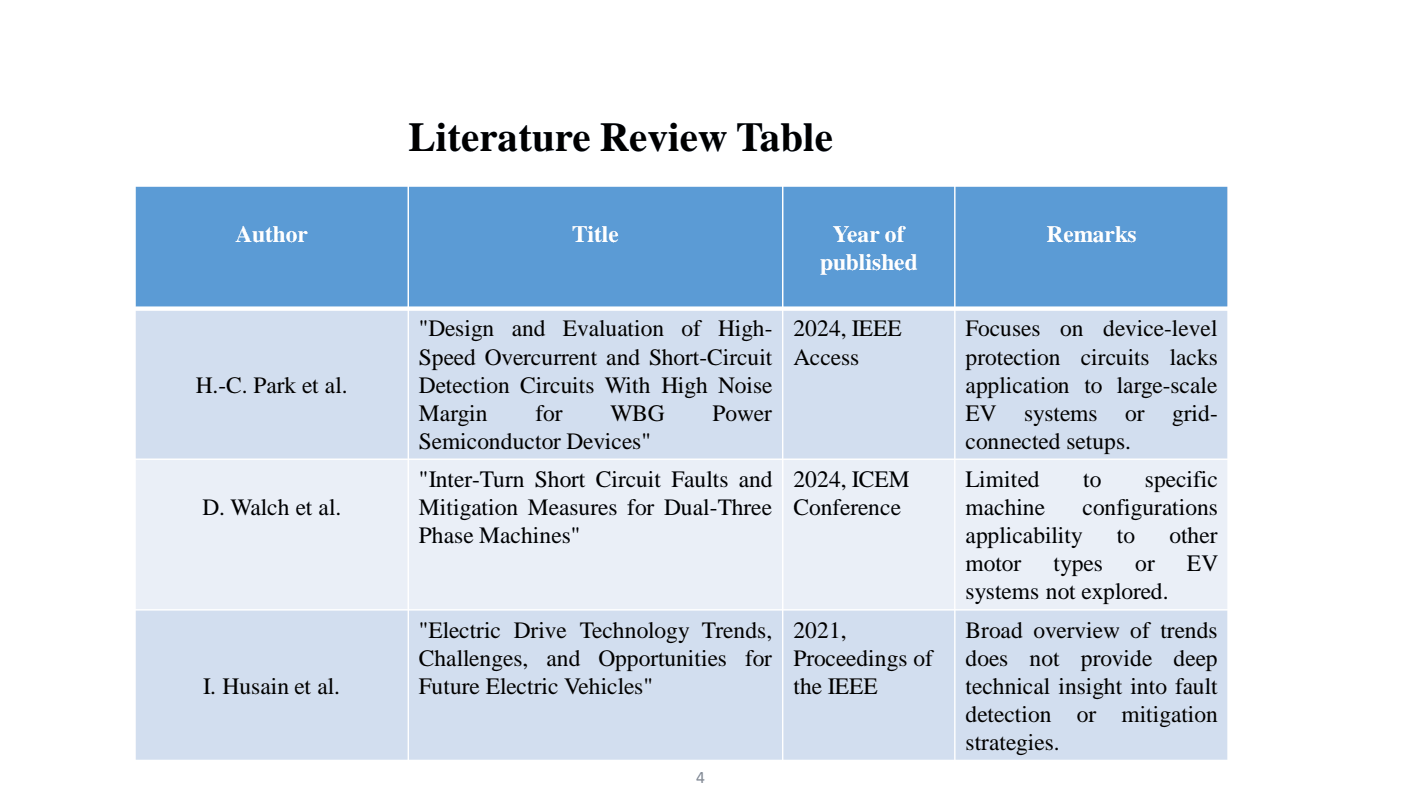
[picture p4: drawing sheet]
<svg xmlns="http://www.w3.org/2000/svg" width="339mm" height="190mm" viewBox="0 0 339 190" stroke-linecap="round" stroke-linejoin="round" font-family="sans-serif">
<defs><g id="words">
<text font-size="9.9" x="98.8" y="36.5">Literature Review Table</text>
<g font-size="5.7" fill="#fff">
<text x="56.9" y="58.5">Author</text>
<text x="138.3" y="58.5">Title</text>
<text x="201.3" y="58.5">Year of</text>
<text x="253" y="58.5">Remarks</text>
<text x="198.2" y="65.2">published</text>
</g>
<g font-size="5.7">
<text x="101.3" y="81.3">&quot;Design</text>
<text x="123.7" y="81.3">and</text>
<text x="136.1" y="81.3">Evaluation</text>
<text x="164.8" y="81.3">of High-</text>
<text x="191.8" y="81.3">2024, IEEE</text>
<text x="233.4" y="81.3">Focuses</text>
<text x="256.3" y="81.3">on</text>
<text x="266.7" y="81.3">device-level</text>
<text x="101.3" y="88.1">Speed Overcurrent and Short-Circuit</text>
<text x="191.8" y="88.1">Access</text>
<text x="233.4" y="88.1">protection</text>
<text x="261.3" y="88.1">circuits</text>
<text x="282.8" y="88.1">lacks</text>
<text x="47.3" y="94.9">H.-C. Park et al.</text>
<text x="101.3" y="94.9">Detection Circuits With High Noise</text>
<text x="233.4" y="94.9">application to large-scale</text>
<text x="101.3" y="101.7">Margin</text>
<text x="129.5" y="101.7">for</text>
<text x="147.6" y="101.7">WBG</text>
<text x="172.2" y="101.7">Power</text>
<text x="233.4" y="101.7">EV</text>
<text x="247.5" y="101.7">systems</text>
<text x="272" y="101.7">or</text>
<text x="283.4" y="101.7">grid-</text>
<text x="101.3" y="108.5">Semiconductor Devices&quot;</text>
<text x="233.4" y="108.5">connected setups.</text>
<text x="101.3" y="117.8">&quot;Inter-Turn Short Circuit Faults and</text>
<text x="191.8" y="117.8">2024, ICEM</text>
<text x="233.4" y="117.8">Limited</text>
<text x="261.9" y="117.8">to</text>
<text x="276.8" y="117.8">specific</text>
<text x="48.9" y="124.5">D. Walch et al.</text>
<text x="101.3" y="124.5">Mitigation Measures for Dual-Three</text>
<text x="191.8" y="124.5">Conference</text>
<text x="233.4" y="124.5">machine</text>
<text x="261.7" y="124.5">configurations</text>
<text x="101.3" y="131.3">Phase Machines&quot;</text>
<text x="233.4" y="131.3">applicability</text>
<text x="270" y="131.3">to</text>
<text x="282.7" y="131.3">other</text>
<text x="233.4" y="138.1">motor</text>
<text x="254.7" y="138.1">types</text>
<text x="274.4" y="138.1">or</text>
<text x="286.9" y="138.1">EV</text>
<text x="233.4" y="144.9">systems not explored.</text>
<text x="101.3" y="154.2">&quot;Electric Drive Technology Trends,</text>
<text x="191.8" y="154.2">2021,</text>
<text x="233.4" y="154.2">Broad overview of trends</text>
<text x="101.3" y="161">Challenges,</text>
<text x="132.1" y="161">and</text>
<text x="144.7" y="161">Opportunities</text>
<text x="180.1" y="161">for</text>
<text x="191.8" y="161">Proceedings of</text>
<text x="233.4" y="161">does</text>
<text x="248.9" y="161">not</text>
<text x="261.3" y="161">provide</text>
<text x="283.7" y="161">deep</text>
<text x="49.1" y="167.7">I. Husain et al.</text>
<text x="101.3" y="167.7">Future Electric Vehicles&quot;</text>
<text x="191.8" y="167.7">the IEEE</text>
<text x="233.4" y="167.7">technical insight into fault</text>
<text x="233.4" y="174.5">detection</text>
<text x="260.3" y="174.5">or</text>
<text x="271.1" y="174.5">mitigation</text>
<text x="233.4" y="181.3">strategies.</text>
</g>
<text font-size="4.2" fill="#898989" x="168.3" y="189.2">4</text>
</g></defs>
<g fill="#5b9bd5">
<path d="M32.6 45h66.1v29.6h-66.1z" fill-rule="evenodd"/>
<path d="M98.7 45h90.5v29.6h-90.5z" fill-rule="evenodd"/>
<path d="M189.2 45h41.6v29.6h-41.6z" fill-rule="evenodd"/>
<path d="M230.8 45h66.1v29.6h-66.1z" fill-rule="evenodd"/>
</g>
<g fill="#d2deef">
<path d="M32.6 74.6h66.1v36.4h-66.1z" fill-rule="evenodd"/>
<path d="M98.7 74.6h90.5v36.4h-90.5z" fill-rule="evenodd"/>
<path d="M189.2 74.6h41.6v36.4h-41.6z" fill-rule="evenodd"/>
<path d="M230.8 74.6h66.1v36.4h-66.1z" fill-rule="evenodd"/>
</g>
<g fill="#eaeff7">
<path d="M32.6 111h66.1v36.4h-66.1z" fill-rule="evenodd"/>
<path d="M98.7 111h90.5v36.4h-90.5z" fill-rule="evenodd"/>
<path d="M189.2 111h41.6v36.4h-41.6z" fill-rule="evenodd"/>
<path d="M230.8 111h66.1v36.4h-66.1z" fill-rule="evenodd"/>
</g>
<g fill="#d2deef">
<path d="M32.6 147.4h66.1v36.4h-66.1z" fill-rule="evenodd"/>
<path d="M98.7 147.4h90.5v36.4h-90.5z" fill-rule="evenodd"/>
<path d="M189.2 147.4h41.6v36.4h-41.6z" fill-rule="evenodd"/>
<path d="M230.8 147.4h66.1v36.4h-66.1z" fill-rule="evenodd"/>
</g>
<path d="M32.5 45h264.5M32.6 44.8v139.2M98.7 44.8v139.2M189.2 44.8v139.2M230.8 44.8v139.2M296.9 44.8v139.2M32.5 111h264.5M32.5 147.4h264.5M32.5 183.8h264.5" fill="none" stroke="#fff" stroke-width=".35"/>
<path d="M32.5 74.6h264.5" fill="none" stroke="#fff" stroke-width="1.1" stroke-linecap="butt"/>
<use href="#words"/>
</svg>
